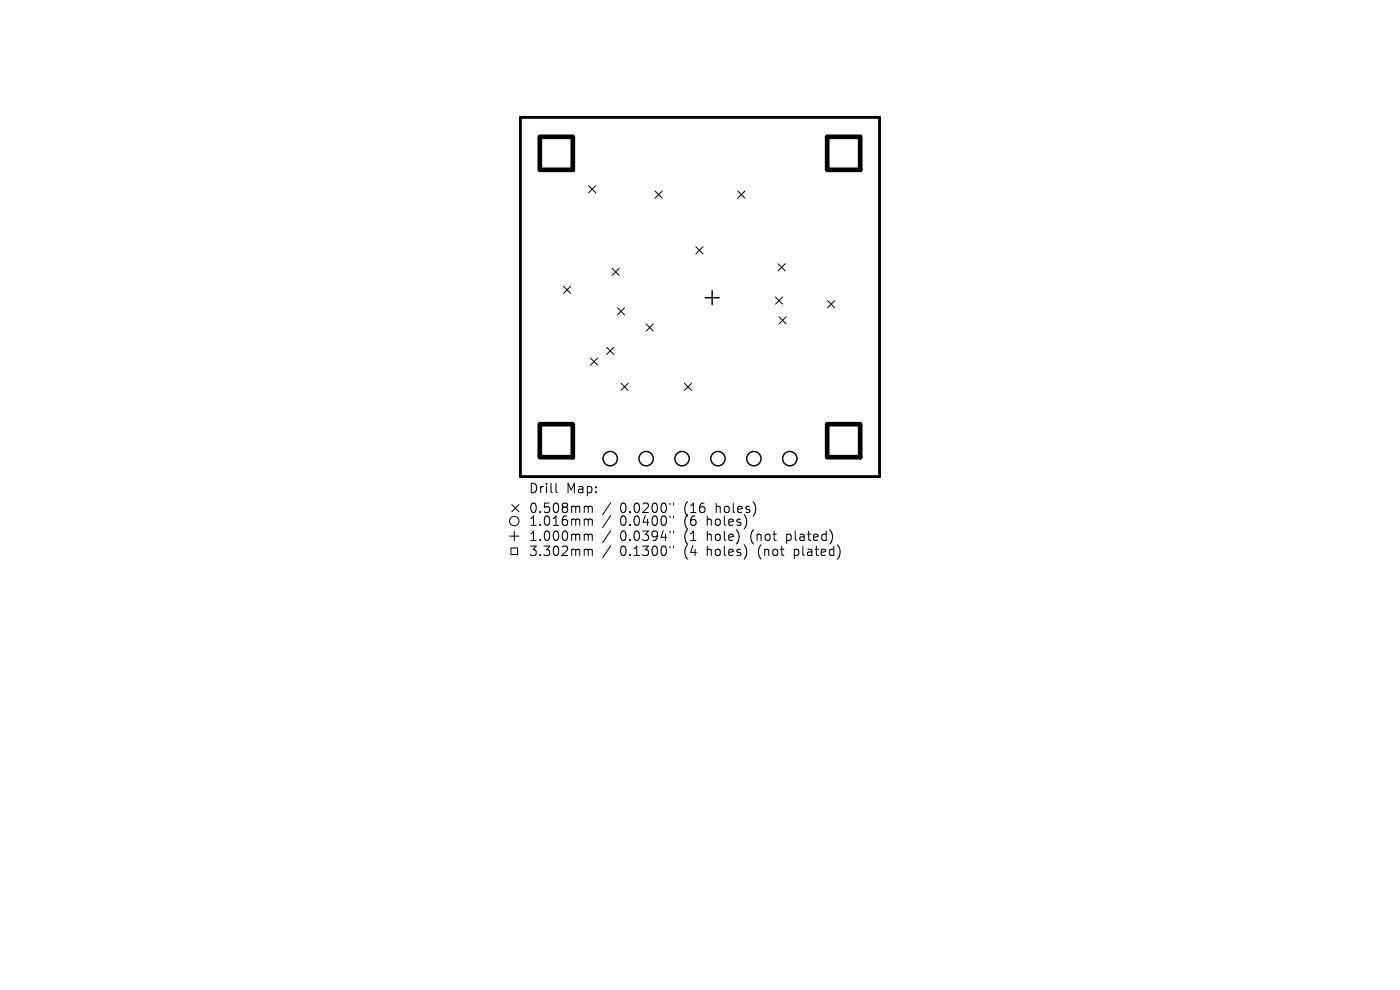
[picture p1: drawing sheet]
<svg xmlns="http://www.w3.org/2000/svg" width="297mm" height="210mm" viewBox="0 0 297 210" stroke-linecap="round" stroke-linejoin="round" font-family="sans-serif">
<defs><g id="words">
<g font-size="2.8">
<text x="112.1" y="104.9">Drill</text>
<text x="120.1" y="104.9">Map:</text>
<text x="112.1" y="109.1">0.508mm</text>
<text x="112.1" y="111.8">1.016mm</text>
<text x="131.5" y="109.1">0.0200&quot;</text>
<text x="131.5" y="111.8">0.0400&quot;</text>
<text x="145.3" y="109.1">(16</text>
<text x="145.3" y="111.8">(6</text>
<text x="150.2" y="111.8">holes)</text>
<text x="152.1" y="109.1">holes)</text>
<text x="112.1" y="115">1.000mm</text>
<text x="112.1" y="118.2">3.302mm</text>
<text x="131.5" y="115">0.0394&quot;</text>
<text x="131.5" y="118.2">0.1300&quot;</text>
<text x="145.3" y="115">(1</text>
<text x="145.3" y="118.2">(4</text>
<text x="150.2" y="115">hole)</text>
<text x="150.2" y="118.2">holes)</text>
<text x="159.7" y="115">(not</text>
<text x="161.3" y="118.2">(not</text>
<text x="167.5" y="115">plated)</text>
<text x="169.1" y="118.2">plated)</text>
</g>
</g></defs>
<path d="M110.4 24.9h76.2v76.2h-76.2z" fill="none" stroke="#000" stroke-width=".61"/>
<g fill="none" stroke="#000" stroke-width=".21">
<path d="M124.9 39.4l1.5 1.5M126.4 39.4l-1.5 1.5M129.8 56.9l1.6 1.5M131.4 56.9l-1.6 1.5M139 40.5l1.5 1.5M140.5 40.5l-1.5 1.5M147.6 52.3l1.5 1.6M149.1 52.3l-1.5 1.6M156.5 40.5l1.5 1.5M158 40.5l-1.5 1.5M165.1 55.9l1.5 1.6M166.6 55.9l-1.5 1.6"/>
<path d="M119.5 60.7l1.6 1.5M121.1 60.7l-1.6 1.5M125.3 76l1.5 1.5M126.8 76l-1.5 1.5M128.7 73.7l1.5 1.5M130.2 73.7l-1.5 1.5M131 65.3l1.5 1.5M132.5 65.3l-1.5 1.5M137.1 68.7l1.5 1.5M138.6 68.7l-1.5 1.5M164.5 63l1.5 1.5M165.3 67.2l1.5 1.5"/>
<path d="M166 63l-1.5 1.5M166.8 67.2l-1.5 1.5M175.6 63.8l1.5 1.5M177.1 63.8l-1.5 1.5M131.7 81.3l1.6 1.5M133.3 81.3l-1.6 1.5M145.2 81.3l1.5 1.5M146.7 81.3l-1.5 1.5M108.1 113.7h2M108.4 116.2h1.4v1.4h-1.4zM108.6 107l1.5 1.6M109.1 112.7v2"/>
<path d="M110.1 107l-1.5 1.6M117.9 102.5v1.7l.3 .3M124.2 107.4h.3l.3 .3M124.2 110.1l.5 .1 .1 .2M124.2 113.3l.5 .1 .1 .2M124.2 116.5l.5 .1 .1 .2M124.8 107.7l.3-.3 .5 .1 .1 1.2M124.8 107.7v1M124.8 110.4v1M124.8 113.6v1M124.8 116.8v1M124.8 110.4l.3-.3 .5 .1 .1 1.2"/>
<path d="M124.8 113.6l.3-.3 .5 .1 .1 1.2M124.8 116.8l.3-.3 .5 .1 .1 1.2M129.6 106.6l-1.8 2.6M129.6 109.4l-1.8 2.5M129.6 112.6l-1.8 2.5M129.6 115.8l-1.8 2.5M142.1 106.7v.4M142.1 109.4v.4M142.1 112.6v.4M142.1 115.8v.4M142.9 106.7v.4M142.9 109.4v.4"/>
<path d="M142.9 112.6v.4M142.9 115.8v.4"/>
<circle cx="109.1" cy="110.5" r="1"/>
</g>
<g fill="none" stroke="#000" stroke-width=".3">
<path d="M149.6 63.2h3M151.1 61.7v3"/>
<circle cx="129.5" cy="97.3" r="1.52"/>
<circle cx="137.1" cy="97.3" r="1.52"/>
<circle cx="144.7" cy="97.3" r="1.52"/>
<circle cx="152.3" cy="97.3" r="1.52"/>
<circle cx="159.9" cy="97.3" r="1.52"/>
<circle cx="167.6" cy="97.3" r="1.52"/>
</g>
<path d="M114.5 29h7v7h-7zM175.5 29h7v7h-7zM114.5 90h7v7h-7zM175.5 90h7v7h-7z" fill="none" stroke="#000" stroke-width=".99"/>
<use href="#words"/>
</svg>
